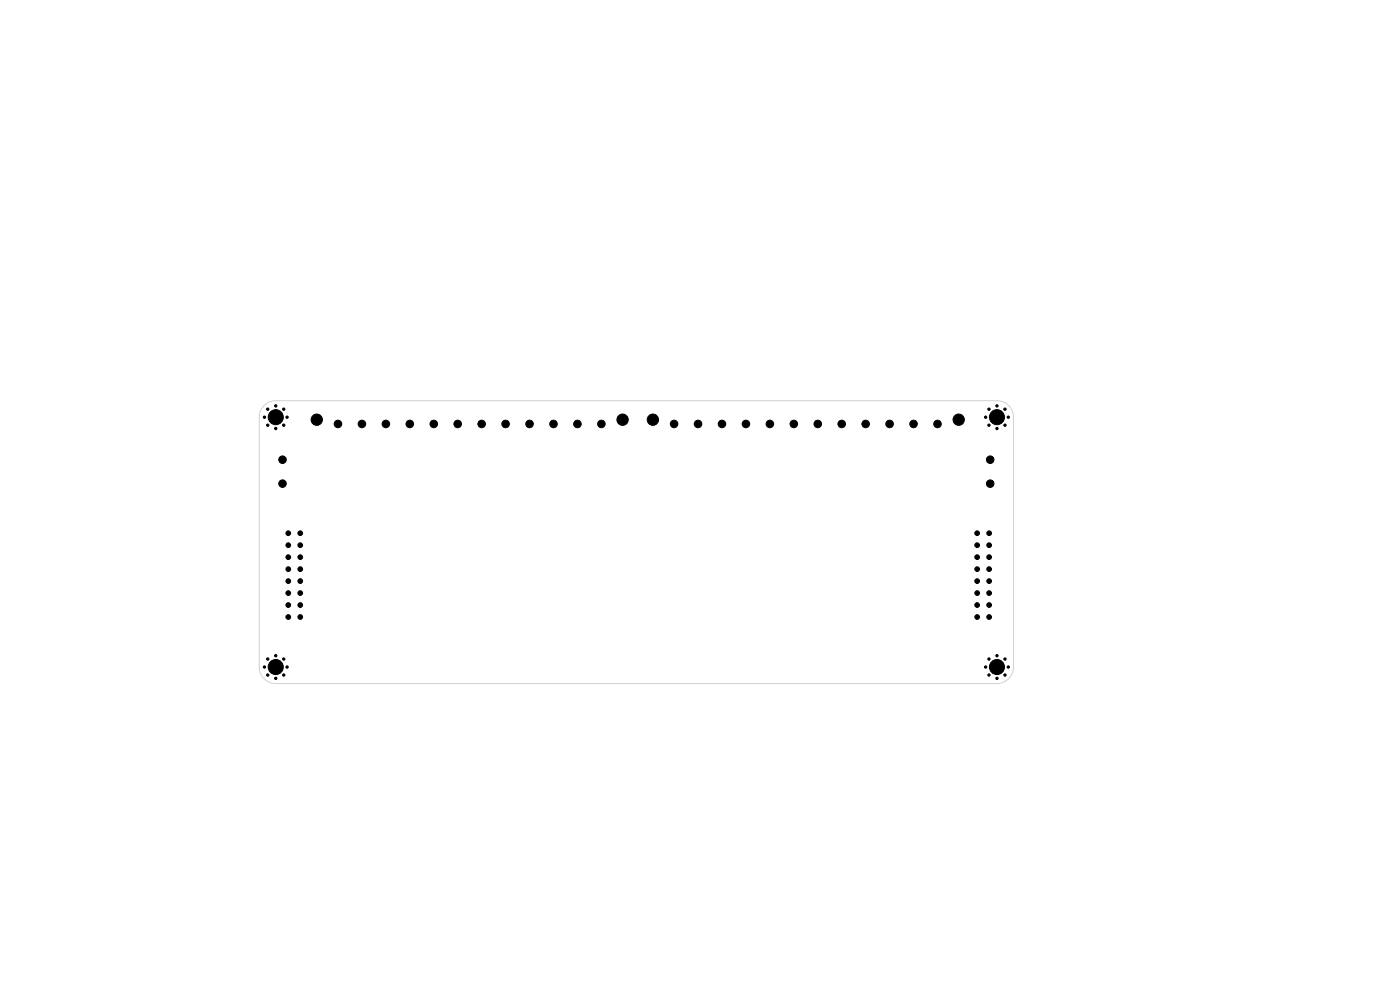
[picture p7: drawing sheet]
<svg xmlns="http://www.w3.org/2000/svg" width="297mm" height="210mm" viewBox="0 0 297 210" stroke-linecap="round" stroke-linejoin="round" font-family="sans-serif">
<path d="M56 86a3.5 3.5 0 0 1 2.5-1h153a3.5 3.5 0 0 1 3.5 3.5v53a3.5 3.5 0 0 1-3.5 3.5h-153a3.5 3.5 0 0 1-3.5-3.5v-53a3.5 3.5 0 0 1 1-2.5z" fill="none" stroke="#d0d2cd" stroke-width=".21"/>
<g fill="#000" stroke="#000" stroke-width=".21">
<circle cx="56.1" cy="88.5" r=".25"/>
<circle cx="56.8" cy="86.8" r=".25"/>
<circle cx="56.8" cy="90.2" r=".25"/>
<circle cx="58.5" cy="88.5" r="1.6"/>
<circle cx="58.5" cy="90.9" r=".25"/>
<circle cx="58.5" cy="86.1" r=".25"/>
<circle cx="59.9" cy="97.5" r=".8"/>
<circle cx="60.2" cy="86.8" r=".25"/>
<circle cx="60.2" cy="90.2" r=".25"/>
<circle cx="60.9" cy="88.5" r=".25"/>
<circle cx="67.2" cy="89" r="1.2"/>
<circle cx="71.7" cy="89.9" r=".8"/>
<circle cx="76.8" cy="89.9" r=".8"/>
<circle cx="81.9" cy="89.9" r=".8"/>
<circle cx="86.9" cy="89.9" r=".8"/>
<circle cx="92" cy="89.9" r=".8"/>
<circle cx="97.1" cy="89.9" r=".8"/>
<circle cx="102.2" cy="89.9" r=".8"/>
<circle cx="107.3" cy="89.9" r=".8"/>
<circle cx="112.3" cy="89.9" r=".8"/>
<circle cx="117.4" cy="89.9" r=".8"/>
<circle cx="122.5" cy="89.9" r=".8"/>
<circle cx="127.6" cy="89.9" r=".8"/>
<circle cx="132.1" cy="89" r="1.2"/>
<circle cx="138.5" cy="89" r="1.2"/>
<circle cx="143" cy="89.9" r=".8"/>
<circle cx="148.1" cy="89.9" r=".8"/>
<circle cx="153.2" cy="89.9" r=".8"/>
<circle cx="158.2" cy="89.9" r=".8"/>
<circle cx="163.3" cy="89.9" r=".8"/>
<circle cx="168.4" cy="89.9" r=".8"/>
<circle cx="173.5" cy="89.9" r=".8"/>
<circle cx="178.6" cy="89.9" r=".8"/>
<circle cx="183.6" cy="89.9" r=".8"/>
<circle cx="188.7" cy="89.9" r=".8"/>
<circle cx="193.8" cy="89.9" r=".8"/>
<circle cx="198.9" cy="89.9" r=".8"/>
<circle cx="203.4" cy="89" r="1.2"/>
<circle cx="209.1" cy="88.5" r=".25"/>
<circle cx="209.8" cy="86.8" r=".25"/>
<circle cx="209.8" cy="90.2" r=".25"/>
<circle cx="210.1" cy="97.5" r=".8"/>
<circle cx="211.5" cy="88.5" r="1.6"/>
<circle cx="211.5" cy="90.9" r=".25"/>
<circle cx="211.5" cy="86.1" r=".25"/>
<circle cx="213.2" cy="86.8" r=".25"/>
<circle cx="213.2" cy="90.2" r=".25"/>
<circle cx="213.9" cy="88.5" r=".25"/>
<circle cx="59.9" cy="102.6" r=".8"/>
<circle cx="61.2" cy="113.1" r=".5"/>
<circle cx="61.2" cy="115.6" r=".5"/>
<circle cx="61.2" cy="118.2" r=".5"/>
<circle cx="63.7" cy="113.1" r=".5"/>
<circle cx="63.7" cy="115.6" r=".5"/>
<circle cx="63.7" cy="118.2" r=".5"/>
<circle cx="207.3" cy="113.1" r=".5"/>
<circle cx="207.3" cy="118.2" r=".5"/>
<circle cx="207.3" cy="115.6" r=".5"/>
<circle cx="209.8" cy="118.2" r=".5"/>
<circle cx="209.8" cy="115.6" r=".5"/>
<circle cx="209.8" cy="113.1" r=".5"/>
<circle cx="210.1" cy="102.6" r=".8"/>
<circle cx="56.8" cy="139.8" r=".25"/>
<circle cx="58.5" cy="139.1" r=".25"/>
<circle cx="60.2" cy="139.8" r=".25"/>
<circle cx="61.2" cy="125.8" r=".5"/>
<circle cx="61.2" cy="120.7" r=".5"/>
<circle cx="61.2" cy="123.3" r=".5"/>
<circle cx="61.2" cy="128.3" r=".5"/>
<circle cx="61.2" cy="130.9" r=".5"/>
<circle cx="63.7" cy="120.7" r=".5"/>
<circle cx="63.7" cy="125.8" r=".5"/>
<circle cx="63.7" cy="123.3" r=".5"/>
<circle cx="63.7" cy="128.3" r=".5"/>
<circle cx="63.7" cy="130.9" r=".5"/>
<circle cx="207.3" cy="120.7" r=".5"/>
<circle cx="207.3" cy="125.8" r=".5"/>
<circle cx="207.3" cy="123.3" r=".5"/>
<circle cx="207.3" cy="130.9" r=".5"/>
<circle cx="207.3" cy="128.3" r=".5"/>
<circle cx="209.8" cy="139.8" r=".25"/>
<circle cx="209.8" cy="120.7" r=".5"/>
<circle cx="209.8" cy="125.8" r=".5"/>
<circle cx="209.8" cy="123.3" r=".5"/>
<circle cx="209.8" cy="130.9" r=".5"/>
<circle cx="209.8" cy="128.3" r=".5"/>
<circle cx="211.5" cy="139.1" r=".25"/>
<circle cx="213.2" cy="139.8" r=".25"/>
<circle cx="56.1" cy="141.5" r=".25"/>
<circle cx="56.8" cy="143.2" r=".25"/>
<circle cx="58.5" cy="141.5" r="1.6"/>
<circle cx="58.5" cy="143.9" r=".25"/>
<circle cx="60.2" cy="143.2" r=".25"/>
<circle cx="60.9" cy="141.5" r=".25"/>
<circle cx="209.1" cy="141.5" r=".25"/>
<circle cx="209.8" cy="143.2" r=".25"/>
<circle cx="211.5" cy="141.5" r="1.6"/>
<circle cx="211.5" cy="143.9" r=".25"/>
<circle cx="213.2" cy="143.2" r=".25"/>
<circle cx="213.9" cy="141.5" r=".25"/>
</g>
</svg>
